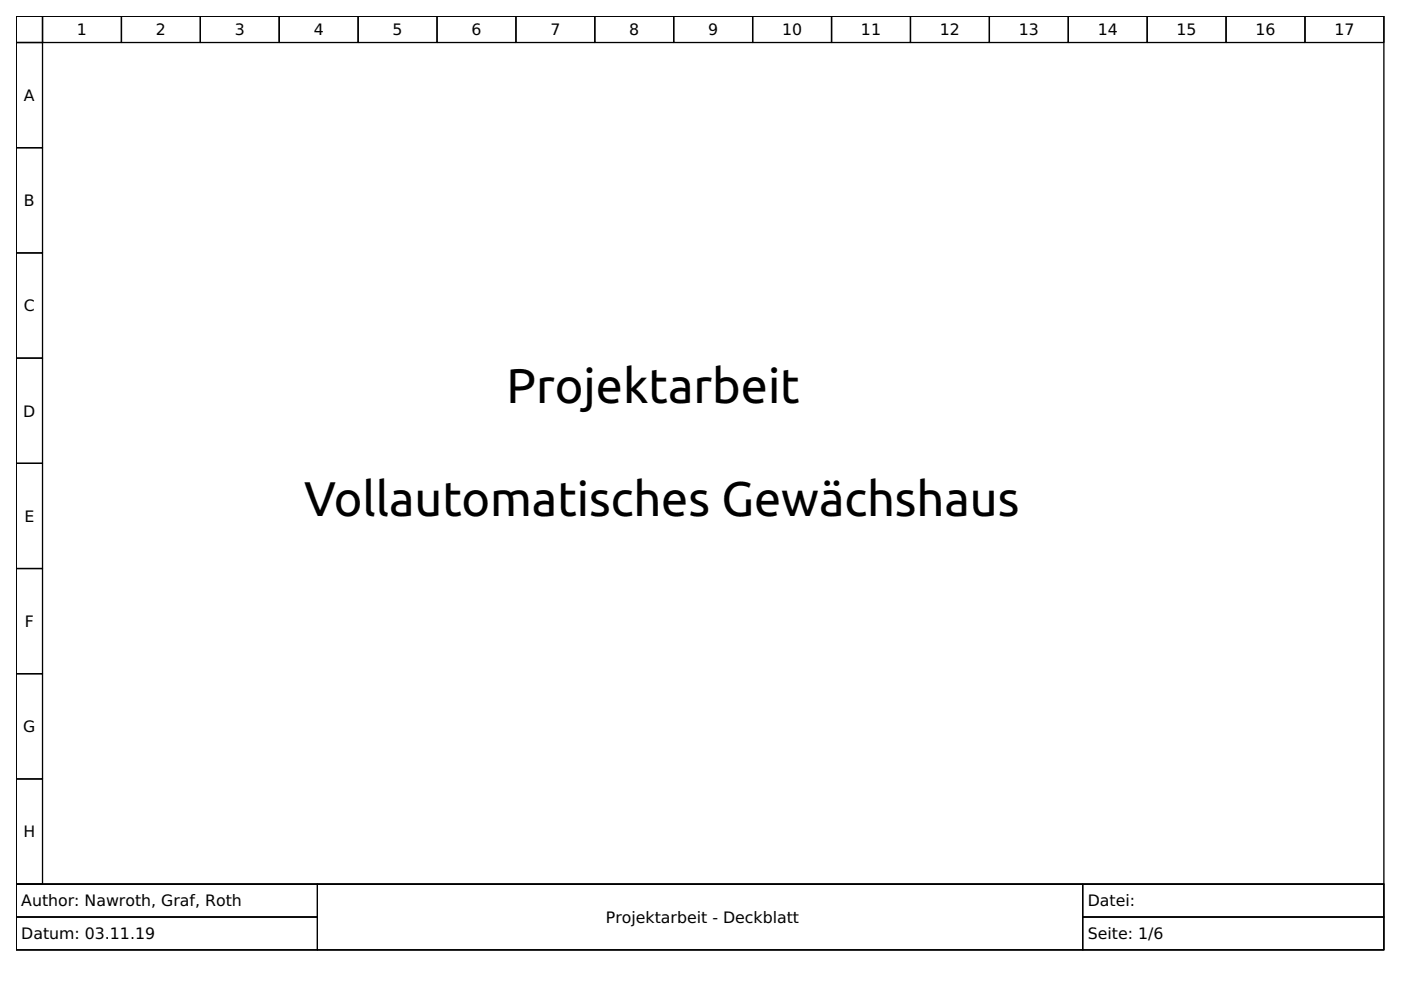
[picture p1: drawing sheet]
<svg xmlns="http://www.w3.org/2000/svg" width="297mm" height="210mm" viewBox="0 0 297 210" stroke-linecap="round" stroke-linejoin="round" font-family="sans-serif">
<defs><g id="words">
<g font-size="10.3">
<text x="107.4" y="85.4">Projektarbeit</text>
<text x="64.5" y="109.4">Vollautomatisches Gewächshaus</text>
</g>
<g font-size="3.3">
<text x="16.3" y="7.5">1</text>
<text x="33" y="7.5">2</text>
<text x="49.8" y="7.5">3</text>
<text x="66.5" y="7.5">4</text>
<text x="83.2" y="7.5">5</text>
<text x="100" y="7.5">6</text>
<text x="116.7" y="7.5">7</text>
<text x="133.4" y="7.5">8</text>
<text x="150.1" y="7.5">9</text>
<text x="165.8" y="7.5">10</text>
<text x="182.5" y="7.5">11</text>
<text x="199.3" y="7.5">12</text>
<text x="216" y="7.5">13</text>
<text x="232.7" y="7.5">14</text>
<text x="249.5" y="7.5">15</text>
<text x="266.2" y="7.5">16</text>
<text x="282.9" y="7.5">17</text>
<text x="5.1" y="21.4">A</text>
<text x="5.1" y="43.7">B</text>
<text x="5.1" y="66">C</text>
<text x="4.9" y="88.3">D</text>
<text x="5.2" y="110.6">E</text>
<text x="5.3" y="132.9">F</text>
<text x="4.9" y="155.3">G</text>
<text x="5" y="177.6">H</text>
<text x="4.5" y="192.2">Author: Nawroth, Graf, Roth</text>
<text x="128.5" y="195.7">Projektarbeit - Deckblatt</text>
<text x="230.6" y="192.2">Datei:</text>
<text x="4.5" y="199.2">Datum: 03.11.19</text>
<text x="230.6" y="199.2">Seite: 1/6</text>
</g>
</g></defs>
<g fill="none" stroke="#000" stroke-width=".28">
<path d="M3.4 3.4h290v184.1h-290zM3.4 3.4h5.6v5.6h-5.6zM3.4 9h5.6v22.3h-5.6zM9 3.4h16.7v5.6h-16.7zM25.7 3.4h16.8v5.6h-16.8zM42.5 3.4h16.7v5.6h-16.7zM59.2 3.4h16.7v5.6h-16.7zM75.9 3.4h16.8v5.6h-16.8zM92.7 3.4h16.7v5.6h-16.7zM109.4 3.4h16.7v5.6h-16.7zM126.1 3.4h16.7v5.6h-16.7zM142.8 3.4h16.8v5.6h-16.8z"/>
<path d="M159.6 3.4h16.7v5.6h-16.7zM176.3 3.4h16.7v5.6h-16.7zM193 3.4h16.8v5.6h-16.8zM209.8 3.4h16.7v5.6h-16.7zM226.5 3.4h16.7v5.6h-16.7zM243.2 3.4h16.8v5.6h-16.8zM260 3.4h16.7v5.6h-16.7zM276.7 3.4h16.7v5.6h-16.7zM3.4 31.3h5.6v22.3h-5.6zM3.4 53.6h5.6v22.3h-5.6zM3.4 75.9h5.6v22.3h-5.6zM3.4 98.2h5.6v22.3h-5.6z"/>
<path d="M3.4 120.5h5.6v22.3h-5.6zM3.4 142.8h5.6v22.4h-5.6zM3.4 165.2h5.6v22.3h-5.6zM3.4 187.5h290v13.9h-290z"/>
</g>
<path d="M3.4 187.5h63.9v6.9h-63.9zM3.4 194.4h63.9v7h-63.9zM67.3 187.5h162.3v13.9h-162.3zM229.6 187.5h63.8v6.9h-63.8zM229.6 194.4h63.8v7h-63.8z" fill="none" stroke="#000" stroke-width=".21"/>
<use href="#words"/>
</svg>
